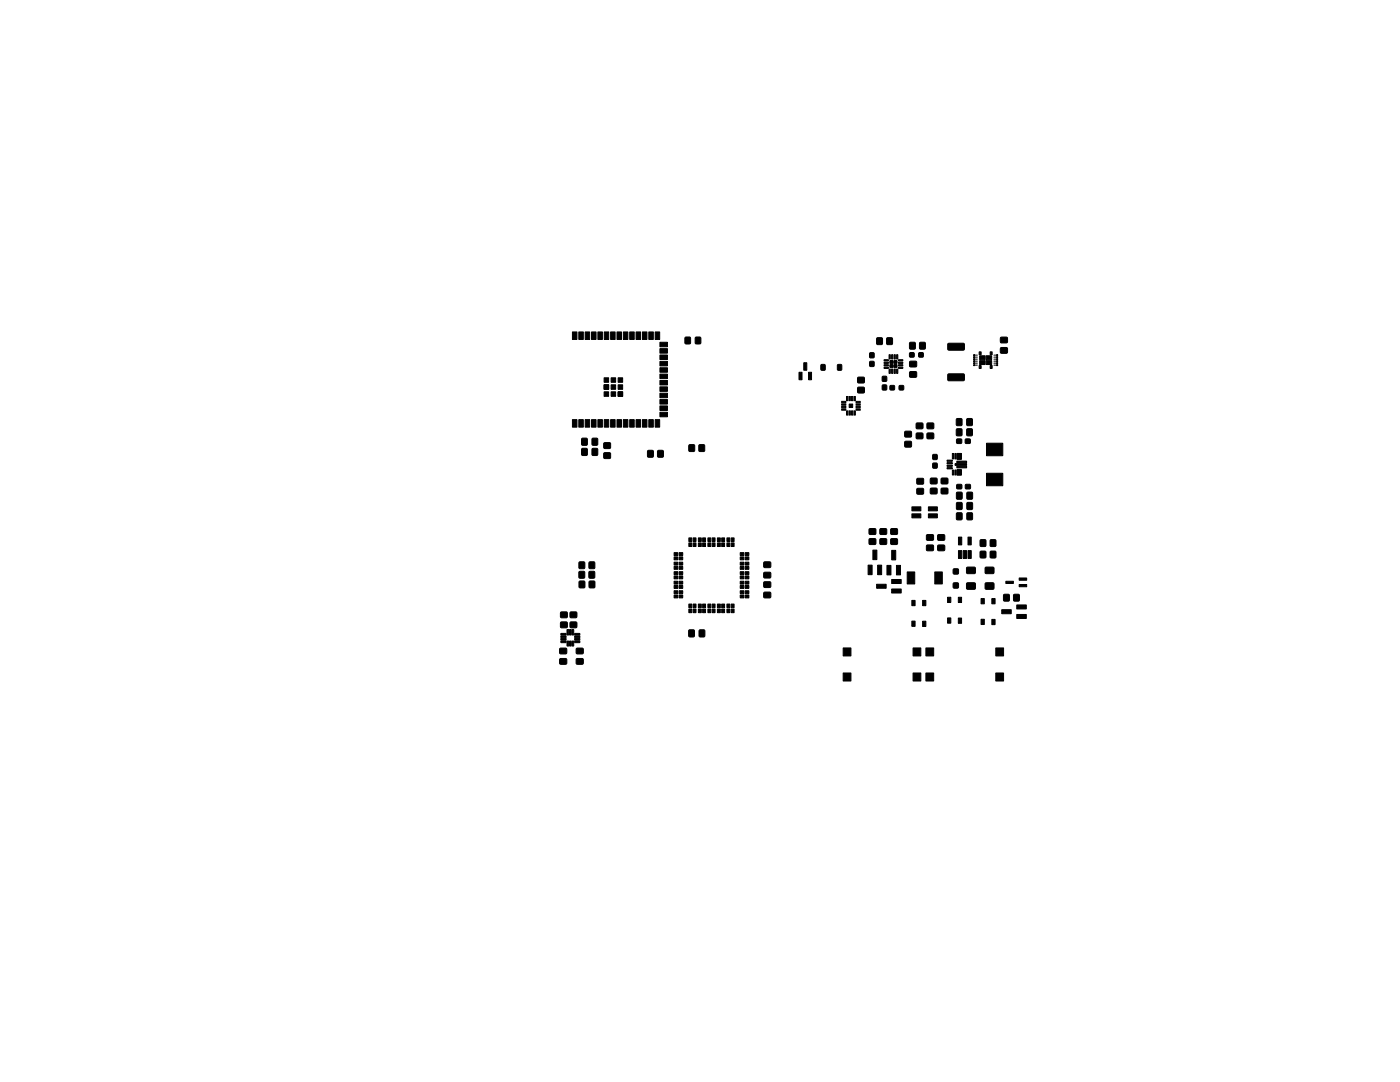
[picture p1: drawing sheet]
<svg xmlns="http://www.w3.org/2000/svg" width="279mm" height="216mm" viewBox="0 0 279 216" stroke-linecap="round" stroke-linejoin="round" font-family="sans-serif">
<path d="M191.1 93.8h.2v.6h-.2zM191.1 91h.2v.6h-.2zM191 92.1h.6v.2h-.6zM191 93.1h.6v.2h-.6zM191.1 91.3h.7v.2l-.7 .1zM191.1 93.8h.7v.2h-.7zM191.6 93.8h.2v.6h-.2zM191.6 91h.2v.6h-.2z" fill="#000"/>
<g fill="#000" stroke="#000" stroke-width=".2">
<path d="M114.2 66.2h.9v1.5h-.9zM115.5 66.2h.9v1.5h-.9zM116.8 66.2h.9v1.5h-.9zM118.1 66.2h.9v1.5h-.9zM119.3 66.2h.9v1.5h-.9zM120.6 78.2h.9v.9h-.9zM120.6 76.8h.9v.9h-.9zM120.6 75.4h.9v.9h-.9zM120.6 66.2h.9v1.5h-.9zM121.9 66.2h.9v1.5h-.9zM122 78.2h.9v.9h-.9zM122 76.8h.9v.9h-.9z"/>
<path d="M122 75.4h.9v.9h-.9zM123.1 66.2h.9v1.5h-.9zM123.4 78.2h.9v.9h-.9zM123.4 76.8h.9v.9h-.9zM123.4 75.4h.9v.9h-.9zM124.4 66.2h.9v1.5h-.9zM125.7 66.2h.9v1.5h-.9zM126.9 66.2h.9v1.5h-.9zM128.2 66.2h.9v1.5h-.9zM129.5 66.2h.9v1.5h-.9zM130.8 66.2h.9v1.5h-.9zM131.7 79.7h1.5v.9h-1.5z"/>
<path d="M131.7 78.5h1.5v.9h-1.5zM131.7 77.2h1.5v.9h-1.5zM131.7 75.9h1.5v.9h-1.5zM131.7 74.6h1.5v.9h-1.5zM131.7 73.4h1.5v.9h-1.5zM131.7 72.1h1.5v.9h-1.5zM131.7 70.8h1.5v.9h-1.5zM131.7 69.6h1.5v.9h-1.5zM131.7 68.3h1.5v.9h-1.5zM136.8 67.3h1v1.3h-1zM138.8 67.3h1v1.3h-1zM159.5 74.3h.6v1.5h-.6z"/>
<path d="M160.4 72.4h.6v1.5h-.6zM161.4 74.3h.6v1.5h-.6zM163.9 72.8h.7v1h-.7zM167.2 72.8h.7v1h-.7zM168.9 79.1h.3v.9l-.3-.1zM169.4 79.1h.3v.9l-.3-.1zM169.9 79.1h.3v.9l-.3-.1zM170.4 79.1h.3v.9l-.3-.1zM171.2 77.3h1.3v1.1h-1.3zM171.2 75.3h1.3v1.1h-1.3zM173.6 72.1h.8v1h-.8zM173.6 70.4h.8v1h-.8z"/>
<path d="M175 67.4h1.1v1.3h-1.1zM176.1 75.1h.8v1h-.8zM176.1 76.8h.8v1h-.8zM177 67.4h1.1v1.3h-1.1zM176.5 71.8h.8v.2h-.8zM176.5 72.3h.8v.2h-.8zM176.5 72.8h.8v.2h-.8zM176.5 73.3h.8v.2h-.8zM177.5 70.8h.2l-.1 .8h-.2zM177.5 73.7h.2l-.1 .8h-.2zM178 70.8h.2l-.1 .8h-.2zM178 73.7h.2l-.1 .8h-.2z"/>
<path d="M177.6 72.8h.6v.5h-.6zM177.6 72h.6v.5h-.6zM177.6 77h.9v.8h-.9zM178.5 70.8h.2l-.1 .8h-.2zM178.5 73.7h.2l-.1 .8h-.2zM178.4 72.8h.6v.5h-.6zM178.4 72h.6v.5h-.6zM179 70.8h.2l-.1 .8h-.2zM179 73.7h.2l-.1 .8h-.2zM179.3 73.3h.8l.1 .2h-.9zM179.3 72.8h.8l.1 .2h-.9zM179.3 72.3h.8l.1 .2h-.9z"/>
<path d="M179.3 71.8h.8l.1 .2h-.9zM179.5 77h.8v.8h-.8zM181.6 70.4h.8v.8h-.8zM181.6 68.4h1v1.2h-1zM181.6 72.1h1.3v1.1h-1.3zM181.6 74.2h1.3v1h-1.3zM183.4 70.4h.8v.8h-.8zM183.6 68.4h1v1.2h-1zM189.2 68.6l3.1-.1 .2 .2v1l-.3 .2h-2.9l-.2-.3zM189.2 74.7l3.1-.1 .2 .2v1l-.3 .2h-2.9l-.2-.3zM194.3 70.8h.2v.2h-.2zM194.3 71.2h.2v.2h-.2z"/>
<path d="M194.3 71.6h.2v.2h-.2zM194.3 72h.2v.2h-.2zM194.3 72.4h.2v.2h-.2zM194.3 72.8h.2v.2h-.2zM195.5 72h1.1v.7h-1.1zM195.5 71h1.1v.8h-1.1zM195.4 72.9h.4v.6h-.4zM195.4 70.2h.4v.6h-.4zM196.8 72h1.1v.7h-1.1zM196.8 71h1.1v.8h-1.1zM197.6 72.9h.4v.6h-.4zM197.6 70.2h.4v.6h-.4z"/>
<path d="M198.9 72.8h.2v.2h-.2zM198.9 72.4h.2v.2h-.2zM198.9 72h.2v.2h-.2zM198.9 71.6h.2v.2h-.2zM198.9 71.2h.2v.2h-.2zM198.9 70.8h.2v.2h-.2zM199.7 69.4h1.3v1h-1.3zM199.7 67.3h1.3v1.1h-1.3zM114.2 83.7h.9v1.5h-.9zM115.5 83.7h.9v1.5h-.9zM116.1 89.5h1.1v1.3h-1.1zM116.1 87.5h1.1v1.3h-1.1z"/>
<path d="M116.8 83.7h.9v1.5h-.9zM118.1 83.7h.9v1.5h-.9zM118.2 89.5h1v1.3h-1zM118.2 87.5h1v1.3h-1zM119.3 83.7h.9v1.5h-.9zM120.6 83.7h.9v1.5h-.9zM120.5 88.4h1.3v1h-1.3zM120.5 90.4h1.3v1h-1.3zM121.9 83.7h.9v1.5h-.9zM123.1 83.7h.9v1.5h-.9zM124.4 83.7h.9v1.5h-.9zM125.7 83.7h.9v1.5h-.9z"/>
<path d="M126.9 83.7h.9v1.5h-.9zM128.2 83.7h.9v1.5h-.9zM129.3 89.9h1v1.3h-1zM129.5 83.7h.9v1.5h-.9zM131.3 89.9h1v1.3h-1zM130.8 83.7h.9v1.5h-.9zM131.7 82.3h1.5v.9h-1.5zM131.7 81h1.5v.9h-1.5zM137.5 88.8h1.1v1.2h-1.1zM139.5 88.8h1.1v1.2h-1.1zM168 80.1h.8v.2l-.8 .1zM168 80.6h.8v.2l-.8 .1z"/>
<path d="M168 81.1h.8v.2l-.8 .1zM168 81.6h.8v.2l-.8 .1zM168.9 82h.3v.8h-.3zM169.4 82h.3v.8h-.3zM169.9 82h.3v.8h-.3zM169.5 80.6h.7v.7h-.7zM170.4 82h.3v.8h-.3zM170.8 81.6h.9v.2l-.9 .1zM170.8 81.1h.9v.2l-.9 .1zM170.8 80.6h.9v.2l-.9 .1zM170.8 80.1h.9v.2l-.9 .1zM180.6 86.1h1.3v1.1h-1.3z"/>
<path d="M180.6 88.1h1.3v1.1h-1.3zM183 97.5h1.3v1.1h-1.3zM183 95.5h1.3v1.1h-1.3zM182.9 84.5h1.2v1h-1.2zM182.9 86.5h1.2v1h-1.2zM185.7 97.5h1.3v1h-1.3zM185.7 95.5h1.3v1h-1.3zM185 84.5h1.3v1h-1.3zM185 86.5h1.3v1h-1.3zM186.2 92.4h.8v1h-.8zM186.2 90.7h.8v1h-.8zM187.9 97.5h1.2v1h-1.2z"/>
<path d="M187.9 95.5h1.2v1h-1.2zM189 91.8h1.1v.3h-1.1zM189 92.3h1.1v.3h-1.1zM189 92.8h1.1v.3h-1.1zM189 93.3h1.1v.3h-1.1zM190.1 93.8h.2v1h-.2zM190.1 90.5h.2v1.1h-.2zM190.6 93.8h.2v1h-.2zM190.6 90.5h.2v1.1h-.2zM190.6 92.5h2.3v.4h-2.3zM190.9 83.6h1v1.3h-1zM190.9 85.6h1v1.3h-1z"/>
<path d="M190.9 98.3h1.1v1.3h-1.1zM190.9 87.6h1v.8h-1zM191 96.7h.9v.8h-.9zM191 93h1.9v.4h-1.9zM191 92h1.9v.4h-1.9zM191 93.7h.9v1.1h-.9zM191 90.5h.9v1.1h-.9zM192.7 87.6h.9v.8h-.9zM192.7 96.7h.9v.8h-.9zM193 83.6h1v1.3h-1zM193 85.6h1v1.3h-1zM193 98.3h1v1.3h-1z"/>
<path d="M196.9 88.4h3.2v2.5h-3.2zM196.9 94.4h3.2v2.5h-3.2zM115.6 114.1h1v1.2h-1zM115.6 112.2h1v1.2h-1zM115.6 116h1.1v1.2h-1.1zM117.6 114.1h1v1.2h-1zM117.6 112.2h1v1.2h-1zM117.6 116h1.1v1.2h-1.1zM134.5 118.7h.7v.6h-.7zM134.5 117.9h.7v.6h-.7zM134.5 116.8h.7v.6h-.7zM134.5 116h.7v.6h-.7z"/>
<path d="M134.5 114.9h.7v.6h-.7zM134.5 114.1h.7v.6h-.7zM134.5 113h.7v.6h-.7zM134.5 112.2h.7v.6h-.7zM134.5 111.1h.7v.6h-.7zM134.5 110.3h.7v.6h-.7zM135.5 118.7h.7v.6h-.7zM135.5 117.9h.7v.6h-.7zM135.5 116.8h.7v.6h-.7zM135.5 116h.7v.6h-.7zM135.5 114.9h.7v.6h-.7zM135.5 114.1h.7v.6h-.7z"/>
<path d="M135.5 113h.7v.6h-.7zM135.5 112.2h.7v.6h-.7zM135.5 111.1h.7v.6h-.7zM135.5 110.3h.7v.6h-.7zM137.5 108.3h.6v.8h-.6zM137.5 107.3h.6v.8h-.6zM138.3 108.3h.6v.8h-.6zM138.3 107.3h.6v.8h-.6zM139.4 108.3h.6v.8h-.6zM139.4 107.3h.6v.8h-.6zM140.2 108.3h.6v.8h-.6zM140.2 107.3h.6v.8h-.6z"/>
<path d="M141.3 108.3h.6v.8h-.6zM141.3 107.3h.6v.8h-.6zM142.1 108.3h.6v.8h-.6zM142.1 107.3h.6v.8h-.6zM143.2 108.3h.6v.8h-.6zM143.2 107.3h.6v.8h-.6zM144 108.3h.6v.8h-.6zM144 107.3h.6v.8h-.6zM145.1 108.3h.6v.8h-.6zM145.1 107.3h.6v.8h-.6zM145.9 108.3h.6v.8h-.6zM145.9 107.3h.6v.8h-.6z"/>
<path d="M147.7 118.7h.8v.6h-.8zM147.7 117.9h.8v.6h-.8zM147.7 116.8h.8v.6h-.8zM147.7 116h.8v.6h-.8zM147.7 114.9h.8v.6h-.8zM147.7 114.1h.8v.6h-.8zM147.7 113h.8v.6h-.8zM147.7 112.2h.8v.6h-.8zM147.7 111.1h.8v.6h-.8zM147.7 110.3h.8v.6h-.8zM148.7 118.7h.8v.6h-.8zM148.7 117.9h.8v.6h-.8z"/>
<path d="M148.7 116.8h.8v.6h-.8zM148.7 116h.8v.6h-.8zM148.7 114.9h.8v.6h-.8zM148.7 114.1h.8v.6h-.8zM148.7 113h.8v.6h-.8zM148.7 112.2h.8v.6h-.8zM148.7 111.1h.8v.6h-.8zM148.7 110.3h.8v.6h-.8zM152.5 114.2h1.3v1.1h-1.3zM152.5 112.2h1.3v1h-1.3zM152.5 116.1h1.3v1.1h-1.3zM152.5 118.2h1.3v1h-1.3z"/>
<path d="M173.2 112.8h.8v1.9h-.8zM173.5 105.5h1.2v1.1h-1.2zM173.5 107.5h1.2v1.1h-1.2zM174.2 109.8h.8v1.9h-.8zM175.1 112.8h.8v1.9h-.8zM175.6 105.5h1.3v1.1h-1.3zM175.6 107.5h1.3v1.1h-1.3zM175 116.6h1.9v.8h-1.9zM177 112.8h.8v1.9h-.8zM178 109.8h.8v1.9h-.8zM177.8 105.5h1.3v1.1h-1.3zM177.8 107.5h1.3v1.1h-1.3z"/>
<path d="M178.9 112.8h.8v1.9h-.8zM178 117.5h1.9v.8h-1.9zM178 115.6h1.9v.8h-1.9zM181.1 114.1h1.5v2.4h-1.5zM182 119.8h.6v1.1h-.6zM182 101.1h1.8v.8h-1.8zM182 102.5h1.8v.8h-1.8zM184.1 119.8h.7v1.1h-.7zM184.9 106.7h1.3v1.1h-1.3zM184.9 108.8h1.3v1h-1.3zM186.6 114.1h1.5v2.4h-1.5zM185.3 102.5h1.8v.8h-1.8z"/>
<path d="M185.3 101.1h1.8v.8h-1.8zM187.2 106.7h1.3v1.1h-1.3zM187.2 108.8h1.3v1h-1.3zM189.1 119.2h.7v1h-.7zM190.3 116.3h.9v1h-.9zM190.3 113.5h.9v1h-.9zM190.9 102.4h1.1v1.3h-1.1zM190.9 100.3h1.1v1.3h-1.1zM191.3 119.2h.6v1h-.6zM191.3 109.9h.6v1.5h-.6zM191.3 107.2h.6v1.5h-.6zM192.2 109.9h.7v1.5h-.7z"/>
<path d="M193 102.4h1v1.3h-1zM193 100.3h1v1.3h-1zM192.9 116.3h1.7v1.2h-1.7zM192.9 113.2h1.7v1.2h-1.7zM193.2 109.9h.6v1.5h-.6zM193.2 107.2h.6v1.5h-.6zM195.7 110h1v1.3h-1zM195.8 119.4h.6v1.1h-.6zM195.7 107.7h1v1.3h-1zM196.7 116.3h1.6v1.2h-1.6zM196.7 113.2h1.6v1.2h-1.6zM197.7 110h1v1.3h-1z"/>
<path d="M197.9 119.4h.7v1.1h-.7zM197.7 107.7h1v1.3h-1zM200.3 118.6h1.1v1.3h-1.1zM200.7 116h1.5v.4h-1.5zM202.3 118.6h1.1v1.3h-1.1zM203.4 116.6h1.5v.5h-1.5zM203.4 115.3h1.5v.5h-1.5zM112 126.4h.9l.1 .3h-1zM112 126.9h.9l.1 .3h-1zM112 127.4h.9l.1 .3h-1zM112 127.9h.9l.1 .3h-1zM111.7 129.4h1.3v1h-1.3z"/>
<path d="M111.7 131.5h1.3v1h-1.3zM111.9 122.2h1.3v1h-1.3zM111.9 124.2h1.3v1h-1.3zM113.2 127.9l.3 .1-.1 .9h-.2zM113.2 125.6l.3 .1-.1 1h-.2zM113.7 127.9l.3 .1-.1 .9h-.2zM113.7 125.6l.3 .1-.1 1h-.2zM114.2 127.9l.3 .1-.1 .9h-.2zM114.2 125.6l.3 .1-.1 1h-.2zM114.7 127.9h1v.3h-1zM114.7 127.4h1v.3h-1zM114.7 126.9h1v.3h-1z"/>
<path d="M114.7 126.4h1v.3h-1zM113.8 122.2h1.3v1h-1.3zM113.8 124.2h1.3v1h-1.3zM115 129.4h1.3v1h-1.3zM115 131.5h1.3v1h-1.3zM137.5 121.5h.6v.7h-.6zM137.5 120.5h.6v.7h-.6zM137.5 125.7h1v1.3h-1zM138.3 121.5h.6v.7h-.6zM138.3 120.5h.6v.7h-.6zM139.4 121.5h.6v.7h-.6zM139.4 120.5h.6v.7h-.6z"/>
<path d="M139.6 125.7h1v1.3h-1zM140.2 121.5h.6v.7h-.6zM140.2 120.5h.6v.7h-.6zM141.3 121.5h.6v.7h-.6zM141.3 120.5h.6v.7h-.6zM142.1 121.5h.6v.7h-.6zM142.1 120.5h.6v.7h-.6zM143.2 121.5h.6v.7h-.6zM143.2 120.5h.6v.7h-.6zM144 121.5h.6v.7h-.6zM144 120.5h.6v.7h-.6zM145.1 121.5h.6v.7h-.6z"/>
<path d="M145.1 120.5h.6v.7h-.6zM145.9 121.5h.6v.7h-.6zM145.9 120.5h.6v.7h-.6zM168.3 129.3h1.5v1.6h-1.5zM168.3 134.3h1.5v1.6h-1.5zM182 123.9h.6v1.1h-.6zM182.2 129.3h1.6v1.6h-1.6zM182.2 134.3h1.6v1.6h-1.6zM184.1 124h.7v1h-.7zM184.8 129.3h1.5v1.6h-1.5zM184.8 134.3h1.5v1.6h-1.5zM189.1 123.3h.7v1.1h-.7z"/>
<path d="M191.3 123.3h.6v1.1h-.6zM195.8 123.6h.6v1h-.6zM197.9 123.6h.7v1h-.7zM198.7 129.3h1.6v1.6h-1.6zM198.7 134.3h1.6v1.6h-1.6zM199.9 121.7h1.9v.8h-1.9zM202.9 122.6h1.9v.8h-1.9zM202.9 120.7h1.9v.8h-1.9z"/>
</g>
<path d="M194.4 72.9h.7M194.4 72.5h.7M194.4 72.1h.7M194.4 71.7h.7M194.4 71.3h.7M194.4 70.9h.7M198.4 72.9h.6M198.4 72.5h.6M198.4 72.1h.6M198.4 71.7h.6M198.4 71.3h.6M198.4 70.9h.6" fill="none" stroke="#000" stroke-width=".2"/>
</svg>
